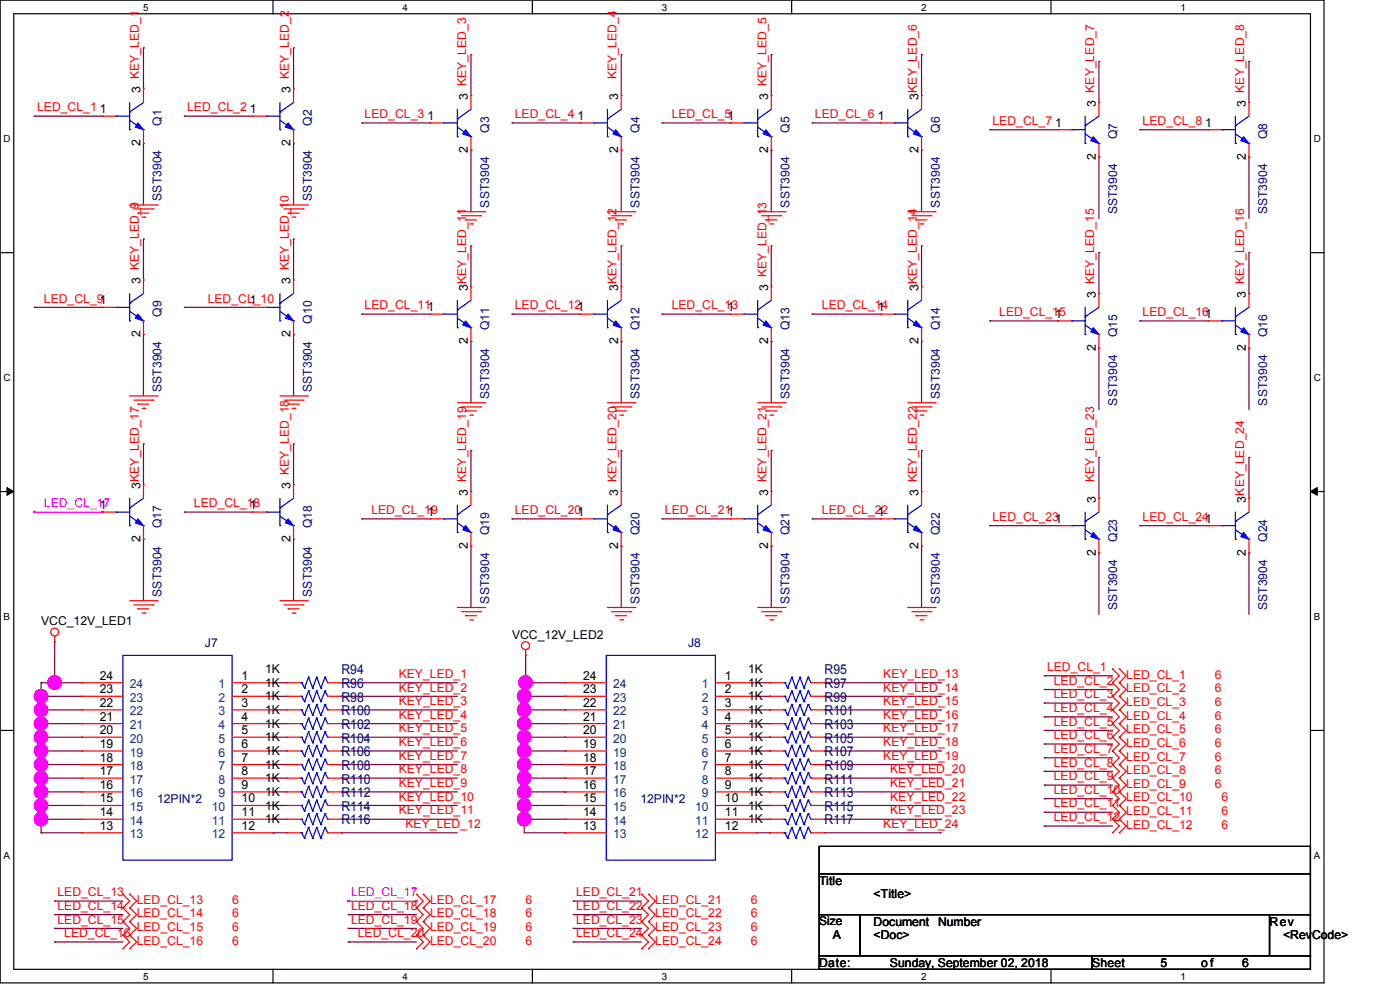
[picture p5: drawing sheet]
<svg xmlns="http://www.w3.org/2000/svg" width="297mm" height="210mm" viewBox="0 0 297 210" stroke-linecap="round" stroke-linejoin="round" font-family="sans-serif">
<defs><g id="words">
<g font-size="2.9" fill="#000080">
<text x="72.4" y="143">R94</text>
<text x="174.9" y="143">R95</text>
<text x="72.4" y="145.9">R96</text>
<text x="72.4" y="148.8">R98</text>
<text x="174.9" y="145.9">R97</text>
<text x="174.9" y="148.8">R99</text>
<text x="72.4" y="151.7">R100</text>
<text x="72.4" y="154.6">R102</text>
<text x="174.9" y="154.6">R103</text>
<text x="174.9" y="151.7">R101</text>
<text x="72.4" y="157.5">R104</text>
<text x="72.4" y="160.4">R106</text>
<text x="174.9" y="157.5">R105</text>
<text x="174.9" y="160.4">R107</text>
<text x="72.4" y="163.3">R108</text>
<text x="72.4" y="166.2">R110</text>
<text x="174.9" y="163.3">R109</text>
<text x="174.9" y="166.2">R111</text>
<text x="72.4" y="169.1">R112</text>
<text x="72.4" y="172">R114</text>
<text x="174.9" y="172">R115</text>
<text x="174.9" y="169.1">R113</text>
<text x="72.4" y="174.9">R116</text>
<text x="174.9" y="174.9">R117</text>
</g>
<g font-size="2.6" fill="#f00">
<text x="130.8" y="16.8" transform="rotate(-90 130.8 16.8)">KEY_LED_4</text>
<text x="7.9" y="23.6">LED_CL_1</text>
<text x="39.7" y="23.6">LED_CL_2</text>
<text x="77.3" y="25.1">LED_CL_3</text>
<text x="109.2" y="25.1">LED_CL_4</text>
<text x="142.5" y="25.1">LED_CL_51</text>
<text x="172.9" y="25.1">LED_CL_6</text>
<text x="210.6" y="26.5">LED_CL_7</text>
<text x="242.4" y="26.5">LED_CL_8</text>
<text x="9.3" y="64.2">LED_CL_91</text>
<text x="44.1" y="64.2">LED_CL_10</text>
<text x="77.3" y="65.6">LED_CL_111</text>
<text x="109.2" y="65.6">LED_CL_121</text>
<text x="142.5" y="65.6">LED_CL_13</text>
<text x="174.4" y="65.6">LED_CL_14</text>
<text x="212" y="67.1">LED_CL_15</text>
<text x="242.4" y="67.1">LED_CL_161</text>
<text x="41.1" y="107.6">LED_CL_18</text>
<text x="232.1" y="102.2" transform="rotate(-90 232.1 102.2)">KEY_LED_23</text>
<text x="78.8" y="109.1">LED_CL_19</text>
<text x="109.2" y="109.1">LED_CL_201</text>
<text x="141.1" y="109.1">LED_CL_211</text>
<text x="174.4" y="109.1">LED_CL_22</text>
<text x="210.6" y="110.5">LED_CL_231</text>
<text x="242.4" y="110.5">LED_CL_241</text>
<text x="84.6" y="143.8">KEY_LED_1</text>
<text x="187.4" y="143.8">KEY_LED_13</text>
<text x="222.1" y="142.3">LED_CL_1</text>
<text x="238.9" y="143.9">LED_CL_1</text>
<text x="257.7" y="143.9">6</text>
<text x="84.6" y="146.7">KEY_LED_2</text>
<text x="84.6" y="149.6">KEY_LED_3</text>
<text x="187.4" y="146.7">KEY_LED_14</text>
<text x="187.4" y="149.6">KEY_LED_15</text>
<text x="223.6" y="145.2">LED_CL_2</text>
<text x="223.6" y="148.1">LED_CL_3</text>
<text x="238.9" y="146.9">LED_CL_2</text>
<text x="238.9" y="149.7">LED_CL_3</text>
<text x="257.7" y="146.9">6</text>
<text x="257.7" y="149.7">6</text>
<text x="84.6" y="152.5">KEY_LED_4</text>
<text x="84.6" y="155.4">KEY_LED_5</text>
<text x="187.4" y="152.5">KEY_LED_16</text>
<text x="187.4" y="155.4">KEY_LED_17</text>
<text x="223.6" y="151">LED_CL_4</text>
<text x="223.6" y="153.9">LED_CL_5</text>
<text x="238.9" y="152.7">LED_CL_4</text>
<text x="238.9" y="155.5">LED_CL_5</text>
<text x="257.7" y="152.7">6</text>
<text x="257.7" y="155.5">6</text>
<text x="84.6" y="158.3">KEY_LED_6</text>
<text x="84.6" y="161.2">KEY_LED_7</text>
<text x="187.4" y="158.3">KEY_LED_18</text>
<text x="187.4" y="161.2">KEY_LED_19</text>
<text x="223.6" y="156.8">LED_CL_6</text>
<text x="223.6" y="159.7">LED_CL_7</text>
<text x="238.9" y="158.4">LED_CL_6</text>
<text x="238.9" y="161.3">LED_CL_7</text>
<text x="257.7" y="158.4">6</text>
<text x="257.7" y="161.3">6</text>
<text x="84.6" y="164">KEY_LED_8</text>
<text x="84.6" y="167">KEY_LED_9</text>
<text x="188.8" y="164">KEY_LED_20</text>
<text x="188.8" y="167">KEY_LED_21</text>
<text x="223.6" y="162.6">LED_CL_8</text>
<text x="223.6" y="165.5">LED_CL_9</text>
<text x="238.9" y="164.2">LED_CL_8</text>
<text x="238.9" y="167.1">LED_CL_9</text>
<text x="257.7" y="164.2">6</text>
<text x="257.7" y="167.1">6</text>
<text x="84.6" y="169.8">KEY_LED_10</text>
<text x="84.6" y="172.8">KEY_LED_11</text>
<text x="188.8" y="169.8">KEY_LED_22</text>
<text x="188.8" y="172.8">KEY_LED_23</text>
<text x="223.6" y="168.4">LED_CL_10</text>
<text x="223.6" y="171.3">LED_CL_11</text>
<text x="238.9" y="170">LED_CL_10</text>
<text x="238.9" y="172.9">LED_CL_11</text>
<text x="259.2" y="170">6</text>
<text x="259.2" y="172.9">6</text>
<text x="86" y="175.6">KEY_LED_12</text>
<text x="187.4" y="175.6">KEY_LED_24</text>
<text x="223.6" y="174.2">LED_CL_12</text>
<text x="238.9" y="175.8">LED_CL_12</text>
<text x="259.2" y="175.8">6</text>
<text x="12.2" y="190.1">LED_CL_13</text>
<text x="29" y="191.7">LED_CL_13</text>
<text x="49.2" y="191.7">6</text>
<text x="91.2" y="191.7">LED_CL_17</text>
<text x="111.5" y="191.7">6</text>
<text x="122.2" y="190.1">LED_CL_21</text>
<text x="139" y="191.7">LED_CL_21</text>
<text x="159.3" y="191.7">6</text>
<text x="12.2" y="193">LED_CL_14</text>
<text x="12.2" y="195.9">LED_CL_15</text>
<text x="29" y="194.6">LED_CL_14</text>
<text x="29" y="197.5">LED_CL_15</text>
<text x="49.2" y="194.6">6</text>
<text x="49.2" y="197.5">6</text>
<text x="74.5" y="195.9">LED_CL_19</text>
<text x="74.5" y="193">LED_CL_18</text>
<text x="91.2" y="194.6">LED_CL_18</text>
<text x="91.2" y="197.5">LED_CL_19</text>
<text x="111.5" y="194.6">6</text>
<text x="111.5" y="197.5">6</text>
<text x="122.2" y="195.9">LED_CL_23</text>
<text x="122.2" y="193">LED_CL_22</text>
<text x="139" y="194.6">LED_CL_22</text>
<text x="139" y="197.5">LED_CL_23</text>
<text x="159.3" y="194.6">6</text>
<text x="159.3" y="197.5">6</text>
<text x="13.6" y="198.8">LED_CL_16</text>
<text x="29" y="200.4">LED_CL_16</text>
<text x="49.2" y="200.4">6</text>
<text x="75.9" y="198.8">LED_CL_20</text>
<text x="91.2" y="200.4">LED_CL_20</text>
<text x="111.5" y="200.4">6</text>
<text x="122.2" y="198.8">LED_CL_24</text>
<text x="139" y="200.4">LED_CL_24</text>
<text x="159.3" y="200.4">6</text>
</g>
<g font-size="2.6">
<text x="29.8" y="19.7" transform="rotate(-90 29.8 19.7)">3 KEY_LED_1</text>
<text x="61.6" y="19.7" transform="rotate(-90 61.6 19.7)">3 KEY_LED_2</text>
<text x="99.3" y="21.2" transform="rotate(-90 99.3 21.2)">3 KEY_LED_3</text>
<text x="131.1" y="21.2" transform="rotate(-90 131.1 21.2)">3</text>
<text x="163" y="21.2" transform="rotate(-90 163 21.2)">3 KEY_LED_5</text>
<text x="194.9" y="21.2" transform="rotate(-90 194.9 21.2)">3KEY_LED_6</text>
<text x="232.5" y="22.6" transform="rotate(-90 232.5 22.6)">3 KEY_LED_7</text>
<text x="264.3" y="22.6" transform="rotate(-90 264.3 22.6)">3 KEY_LED_8</text>
<text x="21.2" y="24">1</text>
<text x="53" y="24">1</text>
<text x="90.7" y="25.4">1</text>
<text x="122.5" y="25.4">1</text>
<text x="186.2" y="25.4">1</text>
<text x="223.9" y="26.9">1</text>
<text x="255.7" y="26.9">1</text>
<text x="29.8" y="31" transform="rotate(-90 29.8 31)">2</text>
<text x="61.6" y="31" transform="rotate(-90 61.6 31)">2</text>
<text x="99.3" y="32.5" transform="rotate(-90 99.3 32.5)">2</text>
<text x="131.1" y="32.5" transform="rotate(-90 131.1 32.5)">2</text>
<text x="163" y="32.5" transform="rotate(-90 163 32.5)">2</text>
<text x="194.9" y="32.5" transform="rotate(-90 194.9 32.5)">2</text>
<text x="232.5" y="33.9" transform="rotate(-90 232.5 33.9)">2</text>
<text x="264.3" y="33.9" transform="rotate(-90 264.3 33.9)">2</text>
<text x="29.8" y="60.2" transform="rotate(-90 29.8 60.2)">3 KEY_LED_9</text>
<text x="53" y="64.6">1</text>
<text x="61.6" y="60.2" transform="rotate(-90 61.6 60.2)">3 KEY_LED_10</text>
<text x="99.3" y="61.7" transform="rotate(-90 99.3 61.7)">3KEY_LED_11</text>
<text x="131.1" y="61.7" transform="rotate(-90 131.1 61.7)">3KEY_LED_12</text>
<text x="154.3" y="66">1</text>
<text x="163" y="61.7" transform="rotate(-90 163 61.7)">3 KEY_LED_13</text>
<text x="186.2" y="66">1</text>
<text x="194.9" y="61.7" transform="rotate(-90 194.9 61.7)">3KEY_LED_14</text>
<text x="232.5" y="63.2" transform="rotate(-90 232.5 63.2)">3 KEY_LED_15</text>
<text x="264.3" y="63.2" transform="rotate(-90 264.3 63.2)">3 KEY_LED_16</text>
<text x="29.8" y="71.5" transform="rotate(-90 29.8 71.5)">2</text>
<text x="61.6" y="71.5" transform="rotate(-90 61.6 71.5)">2</text>
<text x="223.9" y="67.4">1</text>
<text x="99.3" y="73" transform="rotate(-90 99.3 73)">2</text>
<text x="131.1" y="73" transform="rotate(-90 131.1 73)">2</text>
<text x="163" y="73" transform="rotate(-90 163 73)">2</text>
<text x="194.9" y="73" transform="rotate(-90 194.9 73)">2</text>
<text x="232.5" y="74.4" transform="rotate(-90 232.5 74.4)">2</text>
<text x="264.3" y="74.4" transform="rotate(-90 264.3 74.4)">2</text>
<text x="21.2" y="108">1</text>
<text x="29.8" y="103.7" transform="rotate(-90 29.8 103.7)">3KEY_LED_17</text>
<text x="53" y="108">1</text>
<text x="61.6" y="103.7" transform="rotate(-90 61.6 103.7)">3 KEY_LED_18</text>
<text x="99.3" y="105.1" transform="rotate(-90 99.3 105.1)">3 KEY_LED_19</text>
<text x="131.1" y="105.1" transform="rotate(-90 131.1 105.1)">3 KEY_LED_20</text>
<text x="163" y="105.1" transform="rotate(-90 163 105.1)">3 KEY_LED_21</text>
<text x="194.9" y="105.1" transform="rotate(-90 194.9 105.1)">3 KEY_LED_22</text>
<text x="232.5" y="106.6" transform="rotate(-90 232.5 106.6)">3</text>
<text x="264.3" y="106.6" transform="rotate(-90 264.3 106.6)">3KEY_LED_24</text>
<text x="90.7" y="109.4">1</text>
<text x="186.2" y="109.4">1</text>
<text x="29.8" y="115" transform="rotate(-90 29.8 115)">2</text>
<text x="61.6" y="115" transform="rotate(-90 61.6 115)">2</text>
<text x="99.3" y="116.4" transform="rotate(-90 99.3 116.4)">2</text>
<text x="131.1" y="116.4" transform="rotate(-90 131.1 116.4)">2</text>
<text x="163" y="116.4" transform="rotate(-90 163 116.4)">2</text>
<text x="194.9" y="116.4" transform="rotate(-90 194.9 116.4)">2</text>
<text x="232.5" y="117.9" transform="rotate(-90 232.5 117.9)">2</text>
<text x="264.3" y="117.9" transform="rotate(-90 264.3 117.9)">2</text>
<text x="8.7" y="132.7">VCC_12V_LED1</text>
<text x="108.6" y="135.6">VCC_12V_LED2</text>
<text x="56.2" y="142.8">1K</text>
<text x="158.7" y="142.8">1K</text>
<text x="21.2" y="144.2">24</text>
<text x="21.2" y="147.1">23</text>
<text x="21.2" y="149.9">22</text>
<text x="51.3" y="144.2">1</text>
<text x="51.3" y="147.1">2</text>
<text x="51.3" y="149.9">3</text>
<text x="56.2" y="145.7">1K</text>
<text x="56.2" y="148.6">1K</text>
<text x="123.7" y="144.2">24</text>
<text x="123.7" y="147.1">23</text>
<text x="123.7" y="149.9">22</text>
<text x="153.8" y="144.2">1</text>
<text x="153.8" y="147.1">2</text>
<text x="153.8" y="149.9">3</text>
<text x="158.7" y="145.7">1K</text>
<text x="158.7" y="148.6">1K</text>
<text x="21.2" y="152.9">21</text>
<text x="21.2" y="155.7">20</text>
<text x="51.3" y="152.9">4</text>
<text x="51.3" y="155.7">5</text>
<text x="56.2" y="151.5">1K</text>
<text x="56.2" y="154.4">1K</text>
<text x="123.7" y="152.9">21</text>
<text x="123.7" y="155.7">20</text>
<text x="153.8" y="152.9">4</text>
<text x="153.8" y="155.7">5</text>
<text x="158.7" y="154.4">1K</text>
<text x="158.7" y="151.5">1K</text>
<text x="21.2" y="158.7">19</text>
<text x="21.2" y="161.5">18</text>
<text x="51.3" y="158.7">6</text>
<text x="51.3" y="161.5">7</text>
<text x="56.2" y="157.3">1K</text>
<text x="56.2" y="160.1">1K</text>
<text x="123.7" y="158.7">19</text>
<text x="123.7" y="161.5">18</text>
<text x="153.8" y="158.7">6</text>
<text x="153.8" y="161.5">7</text>
<text x="158.7" y="157.3">1K</text>
<text x="158.7" y="160.1">1K</text>
<text x="21.2" y="164.4">17</text>
<text x="21.2" y="167.3">16</text>
<text x="51.3" y="164.4">8</text>
<text x="51.3" y="167.3">9</text>
<text x="56.2" y="163.1">1K</text>
<text x="56.2" y="165.9">1K</text>
<text x="123.7" y="164.4">17</text>
<text x="123.7" y="167.3">16</text>
<text x="153.8" y="164.4">8</text>
<text x="153.8" y="167.3">9</text>
<text x="158.7" y="163.1">1K</text>
<text x="158.7" y="165.9">1K</text>
<text x="21.2" y="170.2">15</text>
<text x="21.2" y="173.1">14</text>
<text x="51.3" y="170.2">10</text>
<text x="51.3" y="173.1">11</text>
<text x="56.2" y="168.9">1K</text>
<text x="56.2" y="171.7">1K</text>
<text x="123.7" y="170.2">15</text>
<text x="123.7" y="173.1">14</text>
<text x="153.8" y="170.2">10</text>
<text x="153.8" y="173.1">11</text>
<text x="158.7" y="171.7">1K</text>
<text x="158.7" y="168.9">1K</text>
<text x="21.2" y="176">13</text>
<text x="51.3" y="176">12</text>
<text x="56.2" y="174.6">1K</text>
<text x="123.7" y="176">13</text>
<text x="153.8" y="176">12</text>
<text x="158.7" y="174.6">1K</text>
<text x="173.8" y="187.7">Title</text>
<text x="185.3" y="190.6">&lt;Title&gt;</text>
<text x="185.3" y="196.3">Document</text>
<text x="199" y="196.3">Number</text>
<text x="269.3" y="196.3">Rev</text>
<text x="176.7" y="199.3">A</text>
<text x="185.3" y="199.3">&lt;Doc&gt;</text>
<text x="272.2" y="199.3">&lt;RevCode&gt;</text>
<text x="173.8" y="205.1">Date:</text>
<text x="188.8" y="205.1">Sunday, September 02, 2018</text>
<text x="231.7" y="205.1">Sheet</text>
<text x="246.2" y="205.1">5</text>
<text x="254.8" y="205.1">of</text>
<text x="263.5" y="205.1">6</text>
</g>
<g font-size="2.6" fill="#000080">
<text x="34.3" y="26.7" transform="rotate(-90 34.3 26.7)">Q1</text>
<text x="66.1" y="26.7" transform="rotate(-90 66.1 26.7)">Q2</text>
<text x="103.8" y="28.1" transform="rotate(-90 103.8 28.1)">Q3</text>
<text x="135.6" y="28.1" transform="rotate(-90 135.6 28.1)">Q4</text>
<text x="167.5" y="28.1" transform="rotate(-90 167.5 28.1)">Q5</text>
<text x="199.3" y="28.1" transform="rotate(-90 199.3 28.1)">Q6</text>
<text x="237" y="29.5" transform="rotate(-90 237 29.5)">Q7</text>
<text x="268.8" y="29.5" transform="rotate(-90 268.8 29.5)">Q8</text>
<text x="34.3" y="42.6" transform="rotate(-90 34.3 42.6)">SST3904</text>
<text x="66.1" y="42.6" transform="rotate(-90 66.1 42.6)">SST3904</text>
<text x="103.8" y="44" transform="rotate(-90 103.8 44)">SST3904</text>
<text x="135.6" y="44" transform="rotate(-90 135.6 44)">SST3904</text>
<text x="167.5" y="44" transform="rotate(-90 167.5 44)">SST3904</text>
<text x="199.3" y="44" transform="rotate(-90 199.3 44)">SST3904</text>
<text x="237" y="45.5" transform="rotate(-90 237 45.5)">SST3904</text>
<text x="268.8" y="45.5" transform="rotate(-90 268.8 45.5)">SST3904</text>
<text x="34.3" y="67.2" transform="rotate(-90 34.3 67.2)">Q9</text>
<text x="66.1" y="68.7" transform="rotate(-90 66.1 68.7)">Q10</text>
<text x="103.8" y="70.1" transform="rotate(-90 103.8 70.1)">Q11</text>
<text x="135.6" y="70.1" transform="rotate(-90 135.6 70.1)">Q12</text>
<text x="167.5" y="70.1" transform="rotate(-90 167.5 70.1)">Q13</text>
<text x="199.3" y="70.1" transform="rotate(-90 199.3 70.1)">Q14</text>
<text x="237" y="71.5" transform="rotate(-90 237 71.5)">Q15</text>
<text x="268.8" y="71.5" transform="rotate(-90 268.8 71.5)">Q16</text>
<text x="34.3" y="83.1" transform="rotate(-90 34.3 83.1)">SST3904</text>
<text x="66.1" y="83.1" transform="rotate(-90 66.1 83.1)">SST3904</text>
<text x="103.8" y="84.6" transform="rotate(-90 103.8 84.6)">SST3904</text>
<text x="135.6" y="84.6" transform="rotate(-90 135.6 84.6)">SST3904</text>
<text x="167.5" y="84.6" transform="rotate(-90 167.5 84.6)">SST3904</text>
<text x="199.3" y="84.6" transform="rotate(-90 199.3 84.6)">SST3904</text>
<text x="237" y="86" transform="rotate(-90 237 86)">SST3904</text>
<text x="268.8" y="86" transform="rotate(-90 268.8 86)">SST3904</text>
<text x="34.3" y="112.1" transform="rotate(-90 34.3 112.1)">Q17</text>
<text x="66.1" y="112.1" transform="rotate(-90 66.1 112.1)">Q18</text>
<text x="103.8" y="113.5" transform="rotate(-90 103.8 113.5)">Q19</text>
<text x="135.6" y="113.5" transform="rotate(-90 135.6 113.5)">Q20</text>
<text x="167.5" y="113.5" transform="rotate(-90 167.5 113.5)">Q21</text>
<text x="199.3" y="113.5" transform="rotate(-90 199.3 113.5)">Q22</text>
<text x="237" y="115" transform="rotate(-90 237 115)">Q23</text>
<text x="268.8" y="115" transform="rotate(-90 268.8 115)">Q24</text>
<text x="34.3" y="126.6" transform="rotate(-90 34.3 126.6)">SST3904</text>
<text x="66.1" y="126.6" transform="rotate(-90 66.1 126.6)">SST3904</text>
<text x="103.8" y="128" transform="rotate(-90 103.8 128)">SST3904</text>
<text x="135.6" y="128" transform="rotate(-90 135.6 128)">SST3904</text>
<text x="167.5" y="128" transform="rotate(-90 167.5 128)">SST3904</text>
<text x="199.3" y="128" transform="rotate(-90 199.3 128)">SST3904</text>
<text x="237" y="129.5" transform="rotate(-90 237 129.5)">SST3904</text>
<text x="268.8" y="129.5" transform="rotate(-90 268.8 129.5)">SST3904</text>
<text x="43.5" y="137.3">J7</text>
<text x="146" y="137.3">J8</text>
<text x="33.3" y="170.3">12PIN*2</text>
<text x="135.8" y="170.3">12PIN*2</text>
</g>
<g font-size="2.6" fill="#f0f">
<text x="9.3" y="107.6">LED_CL_17</text>
<text x="74.5" y="190.1">LED_CL_17</text>
</g>
<g font-size="2.6" fill="#004080">
<text x="27.5" y="146">24</text>
<text x="27.5" y="148.9">23</text>
<text x="46.4" y="146">1</text>
<text x="46.4" y="148.9">2</text>
<text x="130" y="146">24</text>
<text x="130" y="148.9">23</text>
<text x="148.9" y="146">1</text>
<text x="148.9" y="148.9">2</text>
<text x="27.5" y="151.8">22</text>
<text x="27.5" y="154.7">21</text>
<text x="46.4" y="151.8">3</text>
<text x="46.4" y="154.7">4</text>
<text x="130" y="151.8">22</text>
<text x="130" y="154.7">21</text>
<text x="148.9" y="151.8">3</text>
<text x="148.9" y="154.7">4</text>
<text x="27.5" y="157.6">20</text>
<text x="27.5" y="160.5">19</text>
<text x="46.4" y="157.6">5</text>
<text x="46.4" y="160.5">6</text>
<text x="130" y="157.6">20</text>
<text x="130" y="160.5">19</text>
<text x="148.9" y="157.6">5</text>
<text x="148.9" y="160.5">6</text>
<text x="27.5" y="163.4">18</text>
<text x="27.5" y="166.2">17</text>
<text x="46.4" y="163.4">7</text>
<text x="46.4" y="166.2">8</text>
<text x="130" y="163.4">18</text>
<text x="130" y="166.2">17</text>
<text x="148.9" y="163.4">7</text>
<text x="148.9" y="166.2">8</text>
<text x="27.5" y="169.2">16</text>
<text x="27.5" y="172">15</text>
<text x="44.9" y="172">10</text>
<text x="46.4" y="169.2">9</text>
<text x="130" y="169.2">16</text>
<text x="130" y="172">15</text>
<text x="147.4" y="172">10</text>
<text x="148.9" y="169.2">9</text>
<text x="27.5" y="175">14</text>
<text x="27.5" y="177.8">13</text>
<text x="44.9" y="175">11</text>
<text x="44.9" y="177.8">12</text>
<text x="130" y="175">14</text>
<text x="130" y="177.8">13</text>
<text x="147.4" y="175">11</text>
<text x="147.4" y="177.8">12</text>
</g>
<text font-size="2.5" x="173.8" y="196.3">Size</text>
<g font-size="2.1">
<text x="30.4" y="2.2">5</text>
<text x="85.4" y="2.2">4</text>
<text x="140.4" y="2.2">3</text>
<text x="195.4" y="2.2">2</text>
<text x="250.5" y="2.2">1</text>
<text x=".8" y="30.1">D</text>
<text x="278.7" y="30.1">D</text>
<text x=".8" y="80.8">C</text>
<text x="278.7" y="80.8">C</text>
<text x=".8" y="131.5">B</text>
<text x="278.7" y="131.5">B</text>
<text x=".8" y="182.2">A</text>
<text x="278.7" y="182.2">A</text>
<text x="30.4" y="207.8">5</text>
<text x="85.4" y="207.8">4</text>
<text x="140.4" y="207.8">3</text>
<text x="195.4" y="207.8">2</text>
<text x="250.5" y="207.8">1</text>
</g>
</g></defs>
<path d="M0 0h280.9v208.5h-280.9zM2.9 2.9h275.1v202.7h-275.1z" fill="none" stroke="#000" stroke-width=".25"/>
<g fill="#fff">
<path d="M30.4 .3h1.1v2.4h-1.1z"/>
<path d="M30.4 205.9h1.1v2.3h-1.1z"/>
</g>
<path d="M57.9 0v2.9M57.9 205.6v2.9" fill="none" stroke="#000" stroke-width=".25"/>
<g fill="#fff">
<path d="M85.4 .3h1.1v2.4h-1.1z"/>
<path d="M85.4 205.9h1.1v2.3h-1.1z"/>
</g>
<path d="M112.9 0v2.9M112.9 205.6v2.9" fill="none" stroke="#000" stroke-width=".25"/>
<g fill="#fff">
<path d="M140.4 .3h1.2v2.4h-1.2z"/>
<path d="M140.4 205.9h1.2v2.3h-1.2z"/>
</g>
<path d="M167.9 0v2.9M167.9 205.6v2.9" fill="none" stroke="#000" stroke-width=".25"/>
<g fill="#fff">
<path d="M195.4 .3h1.2v2.4h-1.2z"/>
<path d="M195.4 205.9h1.2v2.3h-1.2z"/>
</g>
<path d="M223 0v2.9M223 205.6v2.9" fill="none" stroke="#000" stroke-width=".25"/>
<g fill="#fff">
<path d="M250.4 .3h1.2v2.4h-1.2z"/>
<path d="M250.4 205.9h1.2v2.3h-1.2z"/>
<path d="M.8 28.2h1.4v2.4h-1.4z"/>
<path d="M278.7 28.2h1.5v2.4h-1.5z"/>
<path d="M.8 78.9h1.4v2.3h-1.4z"/>
<path d="M278.7 78.9h1.5v2.3h-1.5z"/>
</g>
<path d="M0 53.6h2.9M278 53.6h2.9" fill="none" stroke="#000" stroke-width=".25"/>
<g fill="#fff">
<path d="M.8 129.6h1.3v2.3h-1.3z"/>
<path d="M278.7 129.6h1.4v2.3h-1.4z"/>
</g>
<path d="M0 104.3h2.9M278 104.3h2.9" fill="none" stroke="#000" stroke-width=".25"/>
<path d="M1.5 103.4l1.4 .9-1.4 .8zM278 104.3l1.4-.9v1.7z" fill="#000" stroke="#000" stroke-width=".21"/>
<g fill="#fff">
<path d="M.8 180.3h1.3v2.3h-1.3z"/>
<path d="M278.7 180.3h1.4v2.3h-1.4z"/>
</g>
<path d="M0 154.9h2.9M278 154.9h2.9M173.8 179.5h104.2v5.8h-104.2zM173.8 185.3h104.2v8.7h-104.2zM173.8 194h8.7v8.7h-8.7zM182.5 194h86.8v8.7h-86.8zM269.3 194h8.7v8.7h-8.7zM173.8 202.7h57.9v2.9h-57.9zM231.7 202.7h46.3v2.9h-46.3z" fill="none" stroke="#000" stroke-width=".25"/>
<g fill="none" stroke="#800040" stroke-width=".25">
<path d="M30.4 10.2h.1M30.4 10.2v8.6M62.3 10.2h.1M62.3 10.2v8.6M99.9 11.6h.1M99.9 11.6v8.7M131.8 11.6h.1M131.8 11.6v8.7M163.6 11.6h.1M163.6 11.6v8.7M195.5 11.6h.1M195.5 11.6v8.7"/>
<path d="M233.1 13h.1M233.1 13v8.8M265 13h.1M265 13v8.8M7.3 24.6h.1M7.3 24.6h14.5M30.4 30.4h.1M30.4 30.4v13.1M39.1 24.6h.1M39.1 24.6h14.5M62.3 30.4h.1M62.3 30.4v13.1"/>
<path d="M76.8 26.1h.1M76.8 26.1h14.4M99.9 31.9h.1M99.9 31.9v13M108.6 26.1h.1M108.6 26.1h14.5M131.8 31.9h.1M131.8 31.9v13M140.5 26.1h.1M140.5 26.1h14.4M163.6 31.9h.1M163.6 31.9v13"/>
<path d="M172.3 26.1h.1M172.3 26.1h14.5M195.5 31.9h.1M195.5 31.9v13M210 27.5h.1M210 27.5h14.5M233.1 33.3h.1M233.1 33.3v13.1M241.8 27.5h.1M241.8 27.5h14.5M265 33.3h.1M265 33.3v13.1"/>
<path d="M30.4 50.7h.1M30.4 50.7v8.7M62.3 50.7h.1M62.3 50.7v8.7M99.9 52.2h.1M99.9 52.2v8.6M131.8 52.2h.1M131.8 52.2v8.6M163.6 52.2h.1M163.6 52.2v8.6M195.5 52.2h.1M195.5 52.2v8.6"/>
<path d="M233.1 53.6h.1M233.1 53.6v8.7M265 53.6h.1M265 53.6v8.7M7.3 65.2h.1M7.3 65.2h14.5M30.4 71h.1M30.4 71v13M39.1 65.2h.1M39.1 65.2h14.5M62.3 71h.1M62.3 71v13"/>
<path d="M76.8 66.6h.1M76.8 66.6h14.4M99.9 72.4h.1M99.9 72.4v13M108.6 66.6h.1M108.6 66.6h14.5M131.8 72.4h.1M131.8 72.4v13M140.5 66.6h.1M140.5 66.6h14.4M163.6 72.4h.1M163.6 72.4v13"/>
<path d="M172.3 66.6h.1M172.3 66.6h14.5M195.5 72.4h.1M195.5 72.4v13M210 68.1h.1M210 68.1h14.5M233.1 73.9h.1M233.1 73.9v13M241.8 68.1h.1M241.8 68.1h14.5M265 73.9h.1M265 73.9v13"/>
<path d="M30.4 94.1h.1M30.4 94.1v8.7M62.3 94.1h.1M62.3 94.1v8.7M99.9 95.6h.1M99.9 95.6v8.7M131.8 95.6h.1M131.8 95.6v8.7M163.6 95.6h.1M163.6 95.6v8.7M195.5 95.6h.1M195.5 95.6v8.7"/>
<path d="M233.1 97h.1M233.1 97v8.7M265 97h.1M265 97v8.7M30.4 114.4h.1M30.4 114.4v13M39.1 108.6h.1M39.1 108.6h14.5M62.3 114.4h.1M62.3 114.4v13M76.8 110.1h.1M76.8 110.1h14.4"/>
<path d="M99.9 115.9h.1M99.9 115.9v13M108.6 110.1h.1M108.6 110.1h14.5M131.8 115.9h.1M131.8 115.9v13M140.5 110.1h.1M140.5 110.1h14.4M163.6 115.9h.1M163.6 115.9v13M172.3 110.1h.1M172.3 110.1h14.5"/>
<path d="M195.5 115.9h.1M195.5 115.9v13M210 111.5h.1M210 111.5h14.5M233.1 117.3h.1M233.1 117.3v13M241.8 111.5h.1M241.8 111.5h14.5M265 117.3h.1M265 117.3v13M11.6 136.1v8.7M111.5 139v5.8"/>
<path d="M8.7 144.8h.1M8.7 147.7h.1M8.7 150.6h.1M8.7 153.5h.1M8.7 156.4h.1M8.7 159.3h.1M8.7 144.8v31.9M8.7 144.8h8.7M8.7 147.7h8.7M8.7 150.6h8.7M8.7 153.5h8.7M8.7 156.4h8.7"/>
<path d="M8.7 159.3h8.7M11.6 144.8h.1M17.4 144.8h.1M58 144.8h.1M58 147.7h.1M58 150.6h.1M58 153.5h.1M58 156.4h.1M58 159.3h.1M58 144.8h2.8M58 147.7h2.8M58 150.6h2.8"/>
<path d="M58 153.5h2.8M58 156.4h2.8M58 159.3h2.8M72.4 144.8h.1M72.4 147.7h.1M72.4 150.6h.1M72.4 153.5h.1M72.4 156.4h.1M72.4 159.3h.1M72.4 144.8h24.6M72.4 147.7h24.6M72.4 150.6h24.6"/>
<path d="M72.4 153.5h24.6M72.4 156.4h24.6M72.4 159.3h24.6M111.2 144.8h.1M111.2 147.7h.1M111.2 150.6h.1M111.2 153.5h.1M111.2 156.4h.1M111.2 159.3h.1M111.2 144.8h8.7M111.2 147.7h8.7M111.2 150.6h8.7"/>
<path d="M111.2 153.5h8.7M111.2 156.4h8.7M111.2 159.3h8.7M111.2 144.8v31.9h8.7M111.5 144.8h.1M119.9 147.7h.1M119.9 150.6h.1M119.9 153.5h.1M119.9 156.4h.1M119.9 159.3h.1M119.9 144.8h.1M160.4 144.8h2.9"/>
<path d="M160.4 147.7h2.9M160.4 150.6h2.9M160.4 153.5h2.9M160.4 156.4h2.9M160.4 159.3h2.9M163.3 144.8h.1M163.3 147.7h.1M163.3 150.6h.1M163.3 153.5h.1M163.3 156.4h.1M163.3 159.3h.1M174.9 144.8h24.6"/>
<path d="M174.9 147.7h24.6M174.9 150.6h24.6M174.9 153.5h24.6M174.9 156.4h24.6M174.9 159.3h24.6M199.5 144.8h.1M199.5 147.7h.1M199.5 150.6h.1M199.5 153.5h.1M199.5 156.4h.1M199.5 159.3h.1M221.5 143.3h.1"/>
<path d="M221.5 146.3h.1M221.5 149.1h.1M221.5 152.1h.1M221.5 154.9h.1M221.5 157.8h.1M221.5 143.3h14.5M221.5 146.3h14.5M221.5 149.1h14.5M221.5 152.1h14.5M221.5 154.9h14.5M221.5 157.8h14.5M8.7 162.2h.1"/>
<path d="M8.7 165.1h.1M8.7 168h.1M8.7 170.9h.1M8.7 173.8h.1M8.7 176.7h.1M8.7 162.2h8.7M8.7 165.1h8.7M8.7 168h8.7M8.7 170.9h8.7M8.7 173.8h8.7M8.7 176.7h8.7M58 162.2h.1"/>
<path d="M58 165.1h.1M58 168h.1M58 170.9h.1M58 173.8h.1M58 176.7h.1M58 162.2h2.8M58 165.1h2.8M58 168h2.8M58 170.9h2.8M58 173.8h2.8M58 176.7h2.8M72.4 162.2h.1"/>
<path d="M72.4 165.1h.1M72.4 168h.1M72.4 170.9h.1M72.4 173.8h.1M72.4 176.7h.1M72.4 162.2h24.6M72.4 165.1h24.6M72.4 168h24.6M72.4 170.9h24.6M72.4 173.8h24.6M72.4 176.7h24.6M111.2 162.2h.1"/>
<path d="M111.2 165.1h.1M111.2 168h.1M111.2 170.9h.1M111.2 173.8h.1M111.2 162.2h8.7M111.2 165.1h8.7M111.2 168h8.7M111.2 170.9h8.7M111.2 173.8h8.7M119.9 162.2h.1M119.9 165.1h.1M119.9 168h.1"/>
<path d="M119.9 170.9h.1M119.9 173.8h.1M119.9 176.7h.1M160.4 162.2h2.9M160.4 165.1h2.9M160.4 168h2.9M160.4 170.9h2.9M160.4 173.8h2.9M160.4 176.7h2.9M163.3 162.2h.1M163.3 165.1h.1M163.3 168h.1"/>
<path d="M163.3 170.9h.1M163.3 173.8h.1M163.3 176.7h.1M174.9 162.2h24.6M174.9 165.1h24.6M174.9 168h24.6M174.9 170.9h24.6M174.9 173.8h24.6M174.9 176.7h24.6M199.5 162.2h.1M199.5 165.1h.1M199.5 168h.1"/>
<path d="M199.5 170.9h.1M199.5 173.8h.1M199.5 176.7h.1M221.5 160.7h.1M221.5 163.6h.1M221.5 166.5h.1M221.5 169.4h.1M221.5 172.3h.1M221.5 175.2h.1M221.5 160.7h14.5M221.5 163.6h14.5M221.5 166.5h14.5"/>
<path d="M221.5 169.4h14.5M221.5 172.3h14.5M221.5 175.2h14.5M11.6 191.1h.1M11.6 194h.1M11.6 196.9h.1M11.6 199.8h.1M11.6 191.1h14.5M11.6 194h14.5M11.6 196.9h14.5M11.6 199.8h14.5M73.9 196.9h.1"/>
<path d="M73.9 194h.1M73.9 199.8h.1M73.9 194h14.4M73.9 196.9h14.4M73.9 199.8h14.4M121.6 191.1h.1M121.6 196.9h.1M121.6 194h.1M121.6 199.8h.1M121.6 191.1h14.5M121.6 194h14.5M121.6 196.9h14.5"/>
<path d="M121.6 199.8h14.5"/>
</g>
<g fill="#f0f" stroke="#f0f" stroke-width=".25">
<path d="M21.6 108.5h.3v.3h-.3z" fill-rule="evenodd"/>
<path d="M7.1 108.5h.3v.3h-.3z" fill-rule="evenodd"/>
<path d="M88.2 191h.3v.3h-.3z" fill-rule="evenodd"/>
<path d="M73.7 191h.3v.3h-.3z" fill-rule="evenodd"/>
<circle cx="8.7" cy="147.7" r="1.42"/>
<circle cx="8.7" cy="150.6" r="1.43"/>
<circle cx="8.7" cy="153.5" r="1.42"/>
<circle cx="8.7" cy="159.3" r="1.43"/>
<circle cx="8.7" cy="156.4" r="1.42"/>
<circle cx="8.7" cy="162.2" r="1.42"/>
<circle cx="8.7" cy="168" r="1.42"/>
<circle cx="8.7" cy="165.1" r="1.43"/>
<circle cx="8.7" cy="170.8" r="1.42"/>
<circle cx="8.7" cy="173.7" r="1.43"/>
<circle cx="111.2" cy="147.7" r="1.42"/>
<circle cx="111.2" cy="150.6" r="1.43"/>
<circle cx="111.2" cy="153.5" r="1.42"/>
<circle cx="111.2" cy="159.3" r="1.43"/>
<circle cx="111.2" cy="156.4" r="1.42"/>
<circle cx="111.2" cy="162.2" r="1.42"/>
<circle cx="111.2" cy="165.1" r="1.43"/>
<circle cx="111.2" cy="168" r="1.42"/>
<circle cx="111.2" cy="170.8" r="1.42"/>
<circle cx="111.2" cy="173.7" r="1.43"/>
<circle cx="11.6" cy="144.8" r="1.43"/>
<circle cx="111.5" cy="144.8" r="1.43"/>
</g>
<path d="M7.3 108.6h.1M7.3 108.6h14.5M73.9 191.1h.1M73.9 191.1h14.4" fill="none" stroke="#f0f" stroke-width=".25"/>
<g fill="none" stroke="#f00" stroke-width=".25">
<path d="M30.4 18.8h.1M30.4 18.8v3M62.3 18.8h.1M62.3 18.8v3M21.8 24.6h.1M21.8 24.6h2.8M30.4 30.4h.1M30.4 27.5v2.9M53.6 24.6h.1M53.6 24.6h2.9M62.3 30.4h.1M62.3 27.5v2.9"/>
<path d="M91.2 26.1h.1M91.2 26.1h2.9M99.9 31.9h.1M99.9 20.3h.1M99.9 20.3v2.9M99.9 29v2.9M123.1 26.1h.1M123.1 26.1h2.9M131.8 31.9h.1M131.8 20.3h.1M131.8 20.3v2.9M131.8 29v2.9"/>
<path d="M154.9 26.1h.1M154.9 26.1h2.9M163.6 31.9h.1M163.6 20.3h.1M163.6 20.3v2.9M163.6 29v2.9M186.8 26.1h.1M186.8 26.1h2.9M195.5 31.9h.1M195.5 20.3h.1M195.5 20.3v2.9M195.5 29v2.9"/>
<path d="M224.5 27.5h.1M224.5 27.5h2.8M233.1 33.3h.1M233.1 21.8h.1M233.1 21.8v2.8M233.1 30.4v2.9M256.3 27.5h.1M256.3 27.5h2.9M265 33.3h.1M265 21.8h.1M265 21.8v2.8M265 30.4v2.9"/>
<path d="M27.5 43.5h5.8M28.4 44.3h4.1M29.3 45.2h.1M29.3 45.2h2.3M30.1 46.1h.6M30.4 59.4h.1M30.4 59.4v2.9M30.7 46.1h.1M32.5 44.3h.1M33.3 43.5h.1M59.4 43.5h5.8M60.2 44.3h4.1"/>
<path d="M61.1 45.2h.1M61.1 45.2h2.4M62 46.1h.6M62.3 59.4h.1M62.3 59.4v2.9M62.6 46.1h.1M64.3 44.3h.1M65.2 43.5h.1M97 44.9h5.8M97.9 45.8h4M98.8 46.7h.1M98.8 46.7h2.3"/>
<path d="M99.7 47.5h.5M100.2 47.5h.1M101.9 45.8h.1M102.8 44.9h.1M128.9 44.9h5.8M129.8 45.8h4M130.6 46.7h.1M130.6 46.7h2.3M131.5 47.5h.6M132.1 47.5h.1M133.8 45.8h.1M134.7 44.9h.1"/>
<path d="M160.7 44.9h5.8M161.6 45.8h4.1M162.5 46.7h.1M162.5 46.7h2.3M163.3 47.5h.6M163.9 47.5h.1M165.7 45.8h.1M166.5 44.9h.1M192.6 44.9h5.8M193.5 45.8h4M194.3 46.7h.1M194.3 46.7h2.3"/>
<path d="M195.2 47.5h.5M195.7 47.5h.1M197.5 45.8h.1M198.4 44.9h.1M21.8 65.2h.1M21.8 65.2h2.8M30.4 71h.1M30.4 68.1v2.9M53.6 65.2h.1M53.6 65.2h2.9M62.3 71h.1M62.3 68.1v2.9"/>
<path d="M91.2 66.6h.1M91.2 66.6h2.9M99.9 72.4h.1M99.9 60.8h.1M99.9 60.8v2.9M99.9 69.5v2.9M123.1 66.6h.1M123.1 66.6h2.9M131.8 72.4h.1M131.8 60.8h.1M131.8 60.8v2.9M131.8 69.5v2.9"/>
<path d="M154.9 66.6h.1M154.9 66.6h2.9M163.6 72.4h.1M163.6 60.8h.1M163.6 60.8v2.9M163.6 69.5v2.9M186.8 66.6h.1M186.8 66.6h2.9M195.5 72.4h.1M195.5 60.8h.1M195.5 60.8v2.9M195.5 69.5v2.9"/>
<path d="M224.5 68.1h.1M224.5 68.1h2.8M233.1 73.9h.1M233.1 62.3h.1M233.1 62.3v2.9M233.1 71v2.9M256.3 68.1h.1M256.3 68.1h2.9M265 73.9h.1M265 62.3h.1M265 62.3v2.9M265 71v2.9"/>
<path d="M27.5 84h5.8M28.4 84.9h4.1M29.3 85.7h.1M29.3 85.7h2.3M30.1 86.6h.6M30.7 86.6h.1M32.5 84.9h.1M33.3 84h.1M59.4 84h5.8M60.2 84.9h4.1M61.1 85.7h.1M61.1 85.7h2.4"/>
<path d="M62 86.6h.6M62.6 86.6h.1M64.3 84.9h.1M65.2 84h.1M97 85.4h5.8M97.9 86.3h4M98.8 87.2h.1M98.8 87.2h2.3M99.7 88.1h.5M100.2 88.1h.1M101.9 86.3h.1M102.8 85.4h.1"/>
<path d="M128.9 85.4h5.8M129.8 86.3h4M130.6 87.2h.1M130.6 87.2h2.3M131.5 88.1h.6M132.1 88.1h.1M133.8 86.3h.1M134.7 85.4h.1M160.7 85.4h5.8M161.6 86.3h4.1M162.5 87.2h.1M162.5 87.2h2.3"/>
<path d="M163.3 88.1h.6M163.9 88.1h.1M165.7 86.3h.1M166.5 85.4h.1M192.6 85.4h5.8M193.5 86.3h4M194.3 87.2h.1M194.3 87.2h2.3M195.2 88.1h.5M195.7 88.1h.1M197.5 86.3h.1M198.4 85.4h.1"/>
<path d="M21.8 108.6h.1M21.8 108.6h2.8M30.4 114.4h.1M30.4 102.8h.1M30.4 102.8v2.9M30.4 111.5v2.9M53.6 108.6h.1M53.6 108.6h2.9M62.3 114.4h.1M62.3 102.8h.1M62.3 102.8v2.9M62.3 111.5v2.9"/>
<path d="M91.2 110.1h.1M91.2 110.1h2.9M99.9 115.9h.1M99.9 104.3h.1M99.9 104.3v2.8M99.9 112.9v3M123.1 110.1h.1M123.1 110.1h2.9M131.8 115.9h.1M131.8 104.3h.1M131.8 104.3v2.8M131.8 112.9v3"/>
<path d="M154.9 110.1h.1M154.9 110.1h2.9M163.6 115.9h.1M163.6 104.3h.1M163.6 104.3v2.8M163.6 112.9v3M186.8 110.1h.1M186.8 110.1h2.9M195.5 115.9h.1M195.5 104.3h.1M195.5 104.3v2.8M195.5 112.9v3"/>
<path d="M224.5 111.5h.1M224.5 111.5h2.8M233.1 117.3h.1M233.1 105.7h.1M233.1 105.7v2.9M233.1 114.4v2.9M256.3 111.5h.1M256.3 111.5h2.9M265 117.3h.1M265 105.7h.1M265 105.7v2.9M265 114.4v2.9"/>
<path d="M11.6 136.1h.1M11.6 135v1.1M27.5 127.4h5.8M28.4 128.3h4.1M29.3 129.2h.1M29.3 129.2h2.3M30.1 130h.6M30.7 130h.1M32.5 128.3h.1M33.3 127.4h.1M59.4 127.4h5.8M60.2 128.3h4.1"/>
<path d="M61.1 129.2h.1M61.1 129.2h2.4M62 130h.6M62.6 130h.1M64.3 128.3h.1M65.2 127.4h.1M97 128.9h5.8M97.9 129.8h4M98.8 130.6h.1M98.8 130.6h2.3M99.7 131.5h.5M100.2 131.5h.1"/>
<path d="M101.9 129.8h.1M102.8 128.9h.1M111.5 139h.1M111.5 137.8v1.2M128.9 128.9h5.8M129.8 129.8h4M130.6 130.6h.1M130.6 130.6h2.3M131.5 131.5h.6M132.1 131.5h.1M133.8 129.8h.1M134.7 128.9h.1"/>
<path d="M160.7 128.9h5.8M161.6 129.8h4.1M162.5 130.6h.1M162.5 130.6h2.3M163.3 131.5h.6M163.9 131.5h.1M165.7 129.8h.1M166.5 128.9h.1M192.6 128.9h5.8M193.5 129.8h4M194.3 130.6h.1M194.3 130.6h2.3"/>
<path d="M195.2 131.5h.5M195.7 131.5h.1M197.5 129.8h.1M198.4 128.9h.1M17.4 144.8h.1M17.4 147.7h.1M17.4 150.6h.1M17.4 153.5h.1M17.4 156.4h.1M17.4 159.3h.1M17.4 153.5h8.7M17.4 156.4h8.7"/>
<path d="M17.4 144.8h8.7M17.4 147.7h8.7M17.4 150.6h8.7M17.4 159.3h8.7M49.2 153.5h8.8M49.2 156.4h8.8M49.2 144.8h8.8M49.2 147.7h8.8M49.2 150.6h8.8M49.2 159.3h8.8M58 144.8h.1M58 147.7h.1"/>
<path d="M58 150.6h.1M58 153.5h.1M58 156.4h.1M58 159.3h.1M60.8 153.5h.1M60.8 156.4h.1M60.8 159.3h.1M60.8 144.8h.1M60.8 147.7h.1M60.8 150.6h.1M60.8 153.5h2.9M60.8 156.4h2.9"/>
<path d="M60.8 144.8h2.9M60.8 147.7h2.9M60.8 150.6h2.9M60.8 159.3h2.9M69.5 153.5h2.9M69.5 156.4h2.9M69.5 144.8h2.9M69.5 147.7h2.9M69.5 150.6h2.9M69.5 159.3h2.9M72.4 153.5h.1M72.4 156.4h.1"/>
<path d="M72.4 159.3h.1M72.4 144.8h.1M72.4 147.7h.1M72.4 150.6h.1M119.9 144.8h.1M119.9 147.7h.1M119.9 150.6h.1M119.9 153.5h.1M119.9 156.4h.1M119.9 159.3h.1M119.9 153.5h8.7M119.9 156.4h8.7"/>
<path d="M119.9 144.8h8.7M119.9 147.7h8.7M119.9 150.6h8.7M119.9 159.3h8.7M151.8 153.5h8.6M151.8 156.4h8.6M151.8 144.8h8.6M151.8 147.7h8.6M151.8 150.6h8.6M151.8 159.3h8.6M160.4 144.8h.1M160.4 147.7h.1"/>
<path d="M160.4 150.6h.1M160.4 153.5h.1M160.4 156.4h.1M160.4 159.3h.1M163.3 156.4h.1M163.3 159.3h.1M163.3 144.8h.1M163.3 147.7h.1M163.3 150.6h.1M163.3 153.5h.1M163.3 153.5h2.9M163.3 156.4h2.9"/>
<path d="M163.3 144.8h2.9M163.3 147.7h2.9M163.3 150.6h2.9M163.3 159.3h2.9M172 153.5h2.9M172 156.4h2.9M172 144.8h2.9M172 147.7h2.9M172 150.6h2.9M172 159.3h2.9M174.9 156.4h.1M174.9 159.3h.1"/>
<path d="M174.9 144.8h.1M174.9 147.7h.1M174.9 150.6h.1M174.9 153.5h.1M236 144.8h.1M236 141.9h.1M236 147.7h.1M236 150.6h.1M236 153.5h.1M236 156.4h.1M236 159.3h.1M236 141.9l1.4 1.4-1.4 1.5"/>
<path d="M236 144.8l1.4 1.5-1.4 1.4M236 147.7l1.4 1.4-1.4 1.5M236 150.6l1.4 1.5-1.4 1.4M236 153.5l1.4 1.4-1.4 1.5M236 156.4l1.4 1.4-1.4 1.5M236 159.3l1.4 1.4-1.4 1.5M237.4 144.8h.1M237.4 141.9h.1M237.4 147.7h.1M237.4 150.6h.1M237.4 153.5h.1M237.4 156.4h.1"/>
<path d="M237.4 159.3h.1M237.4 141.9l1.5 1.4-1.5 1.5M237.4 144.8l1.5 1.5-1.5 1.4M237.4 147.7l1.5 1.4-1.5 1.5M237.4 150.6l1.5 1.5-1.5 1.4M237.4 153.5l1.5 1.4-1.5 1.5M237.4 156.4l1.5 1.4-1.5 1.5M237.4 159.3l1.5 1.4-1.5 1.5M17.4 162.2h.1M17.4 165.1h.1M17.4 168h.1M17.4 170.9h.1"/>
<path d="M17.4 173.8h.1M17.4 176.7h.1M17.4 170.9h8.7M17.4 173.8h8.7M17.4 162.2h8.7M17.4 165.1h8.7M17.4 168h8.7M17.4 176.7h8.7M49.2 170.9h8.8M49.2 173.8h8.8M49.2 162.2h8.8M49.2 165.1h8.8"/>
<path d="M49.2 168h8.8M49.2 176.7h8.8M58 162.2h.1M58 165.1h.1M58 168h.1M58 170.9h.1M58 173.8h.1M58 176.7h.1M60.8 170.9h.1M60.8 173.8h.1M60.8 176.7h.1M60.8 162.2h.1"/>
<path d="M60.8 165.1h.1M60.8 168h.1M60.8 170.9h2.9M60.8 173.8h2.9M60.8 162.2h2.9M60.8 165.1h2.9M60.8 168h2.9M60.8 176.7h2.9M69.5 170.9h2.9M69.5 173.8h2.9M69.5 162.2h2.9M69.5 165.1h2.9"/>
<path d="M69.5 168h2.9M69.5 176.7h2.9M72.4 170.9h.1M72.4 173.8h.1M72.4 176.7h.1M72.4 162.2h.1M72.4 165.1h.1M72.4 168h.1M119.9 162.2h.1M119.9 165.1h.1M119.9 168h.1M119.9 170.9h.1"/>
<path d="M119.9 173.8h.1M119.9 176.7h.1M119.9 170.9h8.7M119.9 173.8h8.7M119.9 162.2h8.7M119.9 165.1h8.7M119.9 168h8.7M119.9 176.7h8.7M151.8 170.9h8.6M151.8 173.8h8.6M151.8 162.2h8.6M151.8 165.1h8.6"/>
<path d="M151.8 168h8.6M151.8 176.7h8.6M160.4 162.2h.1M160.4 165.1h.1M160.4 168h.1M160.4 170.9h.1M160.4 173.8h.1M160.4 176.7h.1M163.3 173.8h.1M163.3 176.7h.1M163.3 162.2h.1M163.3 165.1h.1"/>
<path d="M163.3 168h.1M163.3 170.9h.1M163.3 170.9h2.9M163.3 173.8h2.9M163.3 162.2h2.9M163.3 165.1h2.9M163.3 168h2.9M163.3 176.7h2.9M172 170.9h2.9M172 173.8h2.9M172 162.2h2.9M172 165.1h2.9"/>
<path d="M172 168h2.9M172 176.7h2.9M174.9 173.8h.1M174.9 176.7h.1M174.9 162.2h.1M174.9 165.1h.1M174.9 168h.1M174.9 170.9h.1M236 162.2h.1M236 165.1h.1M236 168h.1M236 170.9h.1"/>
<path d="M236 173.8h.1M236 176.7h.1M236 162.2l1.4 1.4-1.4 1.5M236 165.1l1.4 1.4-1.4 1.5M236 168l1.4 1.4-1.4 1.5M236 170.9l1.4 1.4-1.4 1.5M236 173.8l1.4 1.4-1.4 1.5M237.4 162.2h.1M237.4 165.1h.1M237.4 168h.1M237.4 170.9h.1M237.4 173.8h.1"/>
<path d="M237.4 176.7h.1M237.4 162.2l1.5 1.4-1.5 1.5M237.4 165.1l1.5 1.4-1.5 1.5M237.4 168l1.5 1.4-1.5 1.5M237.4 170.9l1.5 1.4-1.5 1.5M237.4 173.8l1.5 1.4-1.5 1.5M26.1 192.6h.1M26.1 189.7h.1M26.1 195.5h.1M26.1 198.4h.1M26.1 189.7l1.4 1.4-1.4 1.5M26.1 192.6l1.4 1.4-1.4 1.5"/>
<path d="M26.1 195.5l1.4 1.4-1.4 1.5M26.1 198.4l1.4 1.4-1.4 1.5M27.5 192.6h.1M27.5 189.7h.1M27.5 195.5h.1M27.5 198.4h.1M27.5 189.7l1.5 1.4-1.5 1.5M27.5 192.6l1.5 1.4-1.5 1.5M27.5 195.5l1.5 1.4-1.5 1.5M27.5 198.4l1.5 1.4-1.5 1.5M88.3 192.6h.1M88.3 189.7h.1"/>
<path d="M88.3 195.5h.1M88.3 198.4h.1M88.3 189.7l1.5 1.4-1.5 1.5M88.3 192.6l1.5 1.4-1.5 1.5M88.3 195.5l1.5 1.4-1.5 1.5M88.3 198.4l1.5 1.4-1.5 1.5M89.8 192.6h.1M89.8 189.7h.1M89.8 195.5h.1M89.8 198.4h.1M89.8 189.7l1.4 1.4-1.4 1.5M89.8 192.6l1.4 1.4-1.4 1.5"/>
<path d="M89.8 195.5l1.4 1.4-1.4 1.5M89.8 198.4l1.4 1.4-1.4 1.5M136.1 192.6h.1M136.1 189.7h.1M136.1 195.5h.1M136.1 198.4h.1M136.1 189.7l1.5 1.4-1.5 1.5M136.1 192.6l1.5 1.4-1.5 1.5M136.1 195.5l1.5 1.4-1.5 1.5M136.1 198.4l1.5 1.4-1.5 1.5M137.6 192.6h.1M137.6 189.7h.1"/>
<path d="M137.6 195.5h.1M137.6 198.4h.1M137.6 189.7l1.4 1.4-1.4 1.5M137.6 192.6l1.4 1.4-1.4 1.5M137.6 195.5l1.4 1.4-1.4 1.5M137.6 198.4l1.4 1.4-1.4 1.5M26.1 201.3h.1M27.5 201.3h.1M88.3 201.3h.1M89.8 201.3h.1M136.1 201.3h.1M137.6 201.3h.1"/>
<circle cx="11.6" cy="134.1" r=".85"/>
<circle cx="111.5" cy="137" r=".86"/>
</g>
<g fill="none" stroke="#00f" stroke-width=".25">
<path d="M24.6 24.6h.1M24.6 24.6h2.9M27.5 23.7h.1M27.5 27.5h.1M27.5 21.8v5.7M27.5 25.5l2.9 2M30.4 27.5h.1M30.4 21.8l-2.9 1.9M56.5 24.6h.1M56.5 24.6h2.9M59.4 23.7h.1M59.4 27.5h.1"/>
<path d="M59.4 21.8v5.7M59.4 25.5l2.9 2M62.3 27.5h.1M62.3 21.8l-2.9 1.9M94.1 26.1h.1M94.1 26.1h2.9M97 25.2h.1M97 29h.1M97 23.2v5.8M97 27l2.9 2M99.9 29h.1M99.9 23.2l-2.9 2"/>
<path d="M126 26.1h.1M126 26.1h2.9M128.9 25.2h.1M128.9 29h.1M128.9 23.2v5.8M128.9 27l2.9 2M131.8 29h.1M131.8 23.2l-2.9 2M157.8 26.1h.1M157.8 26.1h2.9M160.7 25.2h.1M160.7 29h.1"/>
<path d="M160.7 23.2v5.8M160.7 27l2.9 2M163.6 29h.1M163.6 23.2l-2.9 2M189.7 26.1h.1M189.7 26.1h2.9M192.6 25.2h.1M192.6 29h.1M192.6 23.2v5.8M192.6 27l2.9 2M195.5 29h.1M195.5 23.2l-2.9 2"/>
<path d="M227.3 27.5h.1M227.3 27.5h2.9M230.2 26.7h.1M230.2 30.4h.1M230.2 24.6v5.8M230.2 28.4l2.9 2M233.1 30.4h.1M233.1 24.6l-2.9 2.1M259.2 27.5h.1M259.2 27.5h2.9M262.1 26.7h.1M262.1 30.4h.1"/>
<path d="M262.1 24.6v5.8M262.1 28.4l2.9 2M265 30.4h.1M265 24.6l-2.9 2.1M24.6 65.2h.1M24.6 65.2h2.9M27.5 64.3h.1M27.5 68.1h.1M27.5 66l2.9 2.1M27.5 62.3v5.8M30.4 68.1h.1M30.4 62.3l-2.9 2"/>
<path d="M56.5 65.2h.1M56.5 65.2h2.9M59.4 64.3h.1M59.4 68.1h.1M59.4 66l2.9 2.1M59.4 62.3v5.8M62.3 68.1h.1M62.3 62.3l-2.9 2M94.1 66.6h.1M94.1 66.6h2.9M97 65.7h.1M97 69.5h.1"/>
<path d="M97 63.7v5.8M97 67.5l2.9 2M99.9 69.5h.1M99.9 63.7l-2.9 2M126 66.6h.1M126 66.6h2.9M128.9 65.7h.1M128.9 69.5h.1M128.9 63.7v5.8M128.9 67.5l2.9 2M131.8 69.5h.1M131.8 63.7l-2.9 2"/>
<path d="M157.8 66.6h.1M157.8 66.6h2.9M160.7 65.7h.1M160.7 69.5h.1M160.7 67.5l2.9 2M160.7 63.7v5.8M163.6 69.5h.1M163.6 63.7l-2.9 2M189.7 66.6h.1M189.7 66.6h2.9M192.6 65.7h.1M192.6 69.5h.1"/>
<path d="M192.6 63.7v5.8M192.6 67.5l2.9 2M195.5 69.5h.1M195.5 63.7l-2.9 2M227.3 68.1h.1M227.3 68.1h2.9M230.2 67.2h.1M230.2 71h.1M230.2 65.2v5.8M230.2 69l2.9 2M233.1 71h.1M233.1 65.2l-2.9 2"/>
<path d="M259.2 68.1h.1M259.2 68.1h2.9M262.1 67.2h.1M262.1 71h.1M262.1 69l2.9 2M262.1 65.2v5.8M265 71h.1M265 65.2l-2.9 2M24.6 108.6h.1M24.6 108.6h2.9M27.5 107.7h.1M27.5 111.5h.1"/>
<path d="M27.5 105.7v5.8M27.5 109.5l2.9 2M30.4 111.5h.1M30.4 105.7l-2.9 2M56.5 108.6h.1M56.5 108.6h2.9M59.4 107.7h.1M59.4 111.5h.1M59.4 105.7v5.8M59.4 109.5l2.9 2M62.3 111.5h.1M62.3 105.7l-2.9 2"/>
<path d="M94.1 110.1h.1M94.1 110.1h2.9M97 109.2h.1M97 112.9h.1M97 110.9l2.9 2M97 107.1v5.8M99.9 112.9h.1M99.9 107.1l-2.9 2.1M126 110.1h.1M126 110.1h2.9M128.9 109.2h.1M128.9 112.9h.1"/>
<path d="M128.9 110.9l2.9 2M128.9 107.1v5.8M131.8 112.9h.1M131.8 107.1l-2.9 2.1M157.8 110.1h.1M157.8 110.1h2.9M160.7 109.2h.1M160.7 112.9h.1M160.7 107.1v5.8M160.7 110.9l2.9 2M163.6 112.9h.1M163.6 107.1l-2.9 2.1"/>
<path d="M189.7 110.1h.1M189.7 110.1h2.9M192.6 109.2h.1M192.6 112.9h.1M192.6 110.9l2.9 2M192.6 107.1v5.8M195.5 112.9h.1M195.5 107.1l-2.9 2.1M227.3 111.5h.1M227.3 111.5h2.9M230.2 110.6h.1M230.2 114.4h.1"/>
<path d="M230.2 112.4l2.9 2M230.2 108.6v5.8M233.1 114.4h.1M233.1 108.6l-2.9 2M259.2 111.5h.1M259.2 111.5h2.9M262.1 110.6h.1M262.1 114.4h.1M262.1 108.6v5.8M262.1 112.4l2.9 2M265 114.4h.1M265 108.6l-2.9 2"/>
<path d="M26.1 139h23.1v43.5h-23.1zM128.6 139h23.2v43.5h-23.2zM63.7 153.5h.3M63.7 156.4h.3M63.7 159.3h.3M63.7 144.8h.3M63.7 147.7h.3M63.7 150.6h.3M64 153.5h.1M64 156.4h.1M64 159.3h.1M64 144.8h.1"/>
<path d="M64 147.7h.1M64 150.6h.1M64 153.5l.6 1.1M64 156.4l.6 1.2M64 159.3l.6 1.1M64 144.8l.6 1.2M64 147.7l.6 1.1M64 150.6l.6 1.2M64.6 154.6h.1M64.6 157.6h.1M64.6 146h.1M64.6 148.8h.1"/>
<path d="M64.6 151.8h.1M65.4 152.3h.1M65.4 155.2h.1M65.4 158.1h.1M65.4 143.6h.1M65.4 146.6h.1M65.4 149.4h.1M65.4 152.3l-.8 2.3M65.4 152.3l.9 2.3M65.4 155.2l-.8 2.4M65.4 155.2l.9 2.4M65.4 158.1l-.8 2.3"/>
<path d="M65.4 158.1l.9 2.3M65.4 143.6l-.8 2.4M65.4 143.6l.9 2.4M65.4 146.6l-.8 2.2M65.4 146.6l.9 2.2M65.4 149.4l-.8 2.4M65.4 149.4l.9 2.4M66.3 154.6h.1M66.3 157.6h.1M66.3 146h.1M66.3 148.8h.1M66.3 151.8h.1"/>
<path d="M67.2 152.3h.1M67.2 155.2h.1M67.2 158.1h.1M67.2 143.6h.1M67.2 146.6h.1M67.2 149.4h.1M67.2 152.3l-.9 2.3M67.2 152.3l.9 2.3M67.2 155.2l-.9 2.4M67.2 155.2l.9 2.4M67.2 158.1l-.9 2.3M67.2 158.1l.9 2.3"/>
<path d="M67.2 143.6l-.9 2.4M67.2 143.6l.9 2.4M67.2 146.6l-.9 2.2M67.2 146.6l.9 2.2M67.2 149.4l-.9 2.4M67.2 149.4l.9 2.4M68.1 154.6h.1M68.1 157.6h.1M68.1 146h.1M68.1 148.8h.1M68.1 151.8h.1M69 152.3h.1"/>
<path d="M69 155.2h.1M69 158.1h.1M69 143.6h.1M69 146.6h.1M69 149.4h.1M69 152.3l-.9 2.3M69 152.3l.5 1.2M69 155.2l-.9 2.4M69 155.2l.5 1.2M69 158.1l-.9 2.3M69 158.1l.5 1.2M69 143.6l-.9 2.4"/>
<path d="M69 143.6l.5 1.2M69 146.6l-.9 2.2M69 146.6l.5 1.1M69 149.4l-.9 2.4M69 149.4l.5 1.2M69.5 153.5h.1M69.5 156.4h.1M69.5 159.3h.1M69.5 144.8h.1M69.5 147.7h.1M69.5 150.6h.1M166.2 153.5h.3"/>
<path d="M166.2 156.4h.3M166.2 159.3h.3M166.2 144.8h.3M166.2 147.7h.3M166.2 150.6h.3M166.5 156.4h.1M166.5 159.3h.1M166.5 144.8h.1M166.5 147.7h.1M166.5 150.6h.1M166.5 153.5h.1M166.5 156.4l.6 1.2"/>
<path d="M166.5 159.3l.6 1.1M166.5 144.8l.6 1.2M166.5 147.7l.6 1.1M166.5 150.6l.6 1.2M166.5 153.5l.6 1.1M167.1 157.6h.1M167.1 146h.1M167.1 148.8h.1M167.1 151.8h.1M167.1 154.6h.1M168 155.2h.1M168 158.1h.1"/>
<path d="M168 143.6h.1M168 146.6h.1M168 149.4h.1M168 152.3h.1M168 155.2l-.9 2.4M168 155.2l.8 2.4M168 158.1l-.9 2.3M168 158.1l.8 2.3M168 143.6l-.9 2.4M168 143.6l.8 2.4M168 146.6l-.9 2.2M168 146.6l.8 2.2"/>
<path d="M168 149.4l-.9 2.4M168 149.4l.8 2.4M168 152.3l-.9 2.3M168 152.3l.8 2.3M168.8 157.6h.1M168.8 146h.1M168.8 148.8h.1M168.8 151.8h.1M168.8 154.6h.1M169.7 155.2h.1M169.7 158.1h.1M169.7 143.6h.1"/>
<path d="M169.7 146.6h.1M169.7 149.4h.1M169.7 152.3h.1M169.7 155.2l-.9 2.4M169.7 155.2l.9 2.4M169.7 158.1l-.9 2.3M169.7 158.1l.9 2.3M169.7 143.6l-.9 2.4M169.7 143.6l.9 2.4M169.7 146.6l-.9 2.2M169.7 146.6l.9 2.2M169.7 149.4l-.9 2.4"/>
<path d="M169.7 149.4l.9 2.4M169.7 152.3l-.9 2.3M169.7 152.3l.9 2.3M170.6 157.6h.1M170.6 146h.1M170.6 148.8h.1M170.6 151.8h.1M170.6 154.6h.1M171.4 155.2h.1M171.4 158.1h.1M171.4 143.6h.1M171.4 146.6h.1"/>
<path d="M171.4 149.4h.1M171.4 152.3h.1M171.4 155.2l-.8 2.4M171.4 155.2l.6 1.2M171.4 158.1l-.8 2.3M171.4 158.1l.6 1.2M171.4 143.6l-.8 2.4M171.4 143.6l.6 1.2M171.4 146.6l-.8 2.2M171.4 146.6l.6 1.1M171.4 149.4l-.8 2.4M171.4 149.4l.6 1.2"/>
<path d="M171.4 152.3l-.8 2.3M171.4 152.3l.6 1.2M172 156.4h.1M172 159.3h.1M172 144.8h.1M172 147.7h.1M172 150.6h.1M172 153.5h.1M63.7 170.9h.3M63.7 173.8h.3M63.7 176.7h.3M63.7 162.2h.3"/>
<path d="M63.7 165.1h.3M63.7 168h.3M64 170.9h.1M64 173.8h.1M64 176.7h.1M64 162.2h.1M64 165.1h.1M64 168h.1M64 170.9l.6 1.1M64 173.8l.6 1.1M64 176.7l.6 1.1M64 162.2l.6 1.1"/>
<path d="M64 165.1l.6 1.1M64 168l.6 1.1M64.6 172h.1M64.6 174.9h.1M64.6 177.8h.1M64.6 160.4h.1M64.6 163.3h.1M64.6 166.2h.1M64.6 169.1h.1M65.4 169.7h.1M65.4 172.6h.1M65.4 175.5h.1"/>
<path d="M65.4 161h.1M65.4 163.9h.1M65.4 166.8h.1M65.4 169.7l-.8 2.3M65.4 169.7l.9 2.3M65.4 172.6l-.8 2.3M65.4 172.6l.9 2.3M65.4 175.5l-.8 2.3M65.4 175.5l.9 2.3M65.4 161l-.8 2.3M65.4 161l.9 2.3M65.4 163.9l-.8 2.3"/>
<path d="M65.4 163.9l.9 2.3M65.4 166.8l-.8 2.3M65.4 166.8l.9 2.3M66.3 172h.1M66.3 174.9h.1M66.3 177.8h.1M66.3 160.4h.1M66.3 163.3h.1M66.3 166.2h.1M66.3 169.1h.1M67.2 169.7h.1M67.2 172.6h.1"/>
<path d="M67.2 175.5h.1M67.2 161h.1M67.2 163.9h.1M67.2 166.8h.1M67.2 169.7l-.9 2.3M67.2 169.7l.9 2.3M67.2 172.6l-.9 2.3M67.2 172.6l.9 2.3M67.2 175.5l-.9 2.3M67.2 175.5l.9 2.3M67.2 161l-.9 2.3M67.2 161l.9 2.3"/>
<path d="M67.2 163.9l-.9 2.3M67.2 163.9l.9 2.3M67.2 166.8l-.9 2.3M67.2 166.8l.9 2.3M68.1 172h.1M68.1 174.9h.1M68.1 177.8h.1M68.1 160.4h.1M68.1 163.3h.1M68.1 166.2h.1M68.1 169.1h.1M69 169.7h.1"/>
<path d="M69 172.6h.1M69 175.5h.1M69 161h.1M69 163.9h.1M69 166.8h.1M69 169.7l-.9 2.3M69 169.7l.5 1.2M69 172.6l-.9 2.3M69 172.6l.5 1.2M69 175.5l-.9 2.3M69 175.5l.5 1.2M69 161l-.9 2.3"/>
<path d="M69 161l.5 1.2M69 163.9l-.9 2.3M69 163.9l.5 1.2M69 166.8l-.9 2.3M69 166.8l.5 1.2M69.5 170.9h.1M69.5 173.8h.1M69.5 176.7h.1M69.5 162.2h.1M69.5 165.1h.1M69.5 168h.1M166.2 170.9h.3"/>
<path d="M166.2 173.8h.3M166.2 176.7h.3M166.2 162.2h.3M166.2 165.1h.3M166.2 168h.3M166.5 173.8h.1M166.5 176.7h.1M166.5 162.2h.1M166.5 165.1h.1M166.5 168h.1M166.5 170.9h.1M166.5 173.8l.6 1.1"/>
<path d="M166.5 176.7l.6 1.1M166.5 162.2l.6 1.1M166.5 165.1l.6 1.1M166.5 168l.6 1.1M166.5 170.9l.6 1.1M167.1 174.9h.1M167.1 177.8h.1M167.1 160.4h.1M167.1 163.3h.1M167.1 166.2h.1M167.1 169.1h.1M167.1 172h.1"/>
<path d="M168 172.6h.1M168 175.5h.1M168 161h.1M168 163.9h.1M168 166.8h.1M168 169.7h.1M168 172.6l-.9 2.3M168 172.6l.8 2.3M168 175.5l-.9 2.3M168 175.5l.8 2.3M168 161l-.9 2.3M168 161l.8 2.3"/>
<path d="M168 163.9l-.9 2.3M168 163.9l.8 2.3M168 166.8l-.9 2.3M168 166.8l.8 2.3M168 169.7l-.9 2.3M168 169.7l.8 2.3M168.8 174.9h.1M168.8 177.8h.1M168.8 160.4h.1M168.8 163.3h.1M168.8 166.2h.1M168.8 169.1h.1"/>
<path d="M168.8 172h.1M169.7 172.6h.1M169.7 175.5h.1M169.7 161h.1M169.7 163.9h.1M169.7 166.8h.1M169.7 169.7h.1M169.7 172.6l-.9 2.3M169.7 172.6l.9 2.3M169.7 175.5l-.9 2.3M169.7 175.5l.9 2.3M169.7 161l-.9 2.3"/>
<path d="M169.7 161l.9 2.3M169.7 163.9l-.9 2.3M169.7 163.9l.9 2.3M169.7 166.8l-.9 2.3M169.7 166.8l.9 2.3M169.7 169.7l-.9 2.3M169.7 169.7l.9 2.3M170.6 174.9h.1M170.6 177.8h.1M170.6 160.4h.1M170.6 163.3h.1M170.6 166.2h.1"/>
<path d="M170.6 169.1h.1M170.6 172h.1M171.4 172.6h.1M171.4 175.5h.1M171.4 161h.1M171.4 163.9h.1M171.4 166.8h.1M171.4 169.7h.1M171.4 172.6l-.8 2.3M171.4 172.6l.6 1.2M171.4 175.5l-.8 2.3M171.4 175.5l.6 1.2"/>
<path d="M171.4 161l-.8 2.3M171.4 161l.6 1.2M171.4 163.9l-.8 2.3M171.4 163.9l.6 1.2M171.4 166.8l-.8 2.3M171.4 166.8l.6 1.2M171.4 169.7l-.8 2.3M171.4 169.7l.6 1.2M172 173.8h.1M172 176.7h.1M172 162.2h.1M172 165.1h.1"/>
<path d="M172 168h.1M172 170.9h.1"/>
</g>
<g fill="#00f" stroke="#00f" stroke-width=".25">
<path d="M263.8 69.5l1.2 1.5-1.8-.6z"/>
<path d="M263.8 29l1.2 1.4-1.8-.6z"/>
<path d="M61.1 66.6l1.2 1.5-1.8-.6z"/>
<path d="M98.8 111.5l1.1 1.4-1.7-.5z"/>
<path d="M61.1 26.1l1.2 1.4-1.8-.5z"/>
<path d="M162.5 68.1l1.1 1.4-1.7-.5z"/>
<path d="M162.5 27.5l1.1 1.5-1.7-.6z"/>
<path d="M194.3 111.5l1.2 1.4-1.7-.5z"/>
<path d="M98.8 68.1l1.1 1.4-1.7-.5z"/>
<path d="M98.8 27.5l1.1 1.5-1.7-.6z"/>
<path d="M194.3 68.1l1.2 1.4-1.7-.5z"/>
<path d="M194.3 27.5l1.2 1.5-1.7-.6z"/>
<path d="M130.6 111.5l1.2 1.4-1.8-.5z"/>
<path d="M231.9 112.9l1.2 1.5-1.7-.6z"/>
<path d="M61.1 110.1l1.2 1.4-1.8-.6z"/>
<path d="M29.3 66.6l1.1 1.5-1.7-.6z"/>
<path d="M29.3 26.1l1.1 1.4-1.7-.5z"/>
<path d="M130.6 68.1l1.2 1.4-1.8-.5z"/>
<path d="M130.6 27.5l1.2 1.5-1.8-.6z"/>
<path d="M231.9 69.5l1.2 1.5-1.7-.6z"/>
<path d="M231.9 29l1.2 1.4-1.7-.6z"/>
<path d="M263.8 112.9l1.2 1.5-1.8-.6z"/>
<path d="M29.3 110.1l1.1 1.4-1.7-.6z"/>
<path d="M162.5 111.5l1.1 1.4-1.7-.5z"/>
</g>
<use href="#words"/>
</svg>
